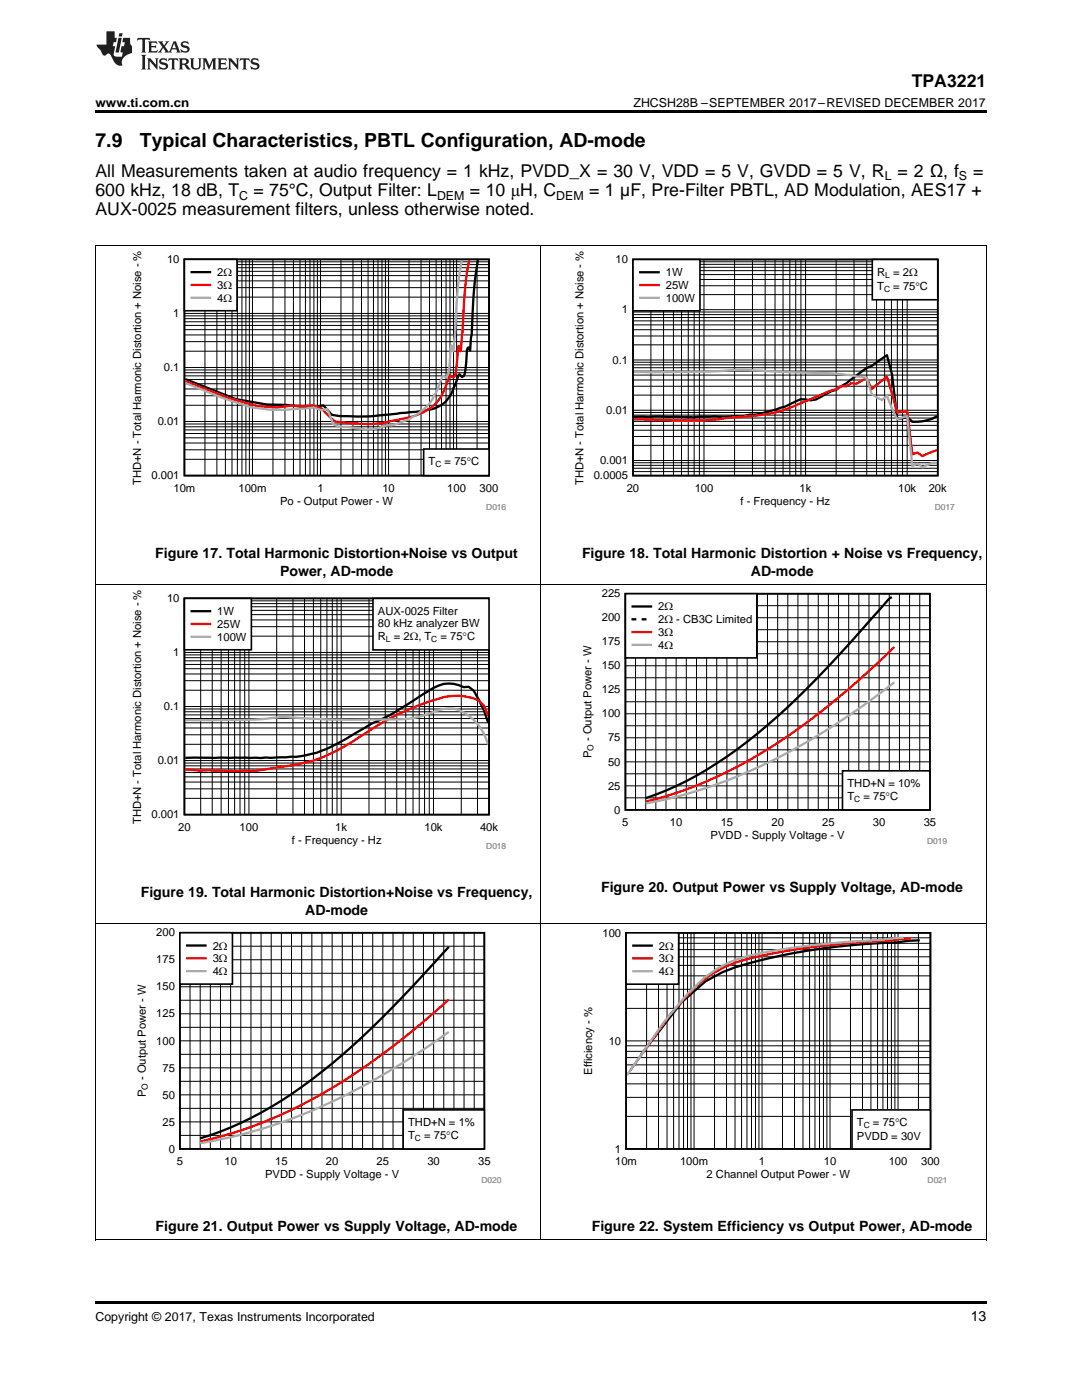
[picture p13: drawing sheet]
<svg xmlns="http://www.w3.org/2000/svg" width="216mm" height="279mm" viewBox="0 0 216 279" stroke-linecap="round" stroke-linejoin="round" font-family="sans-serif">
<defs><g id="words">
<g font-size="3.9">
<text x="19" y="29.3">7.9</text>
<text x="27.9" y="29.3">Typical Characteristics, PBTL Configuration, AD-mode</text>
</g>
<g font-size="3.5">
<text x="181.9" y="17.3">TPA3221</text>
<text x="19" y="35.2">All Measurements taken at audio frequency = 1 kHz, PVDD_X = 30 V, VDD = 5 V, GVDD = 5 V, R</text>
<text x="179.1" y="35.2">= 2 Ω, f</text>
<text x="194.2" y="35.2">=</text>
<text x="19" y="39.1">600 kHz, 18 dB, T</text>
<text x="50.6" y="39.1">= 75°C, Output Filter: L</text>
<text x="93.8" y="39.1">= 10 μH, C</text>
<text x="117.5" y="39.1">= 1 µF, Pre-Filter PBTL, AD Modulation, AES17 +</text>
<text x="19" y="43">AUX-0025 measurement filters, unless otherwise noted.</text>
</g>
<g font-size="2.8">
<text x="31" y="111.4">Figure 17. Total Harmonic Distortion+Noise vs Output</text>
<text x="116.1" y="111.4">Figure 18. Total Harmonic Distortion + Noise vs Frequency,</text>
<text x="55.9" y="114.9">Power, AD-mode</text>
<text x="149.8" y="114.9">AD-mode</text>
<text x="28.1" y="179">Figure 19. Total Harmonic Distortion+Noise vs Frequency,</text>
<text x="119.9" y="178.1">Figure 20. Output Power vs Supply Voltage, AD-mode</text>
<text x="60.9" y="182.6">AD-mode</text>
<text x="31" y="245.7">Figure 21. Output Power vs Supply Voltage, AD-mode</text>
<text x="118.1" y="245.7">Figure 22. System Efficiency vs Output Power, AD-mode</text>
<text x="193.7" y="263.6">13</text>
</g>
<g font-size="2.5">
<text x="19" y="21.4">www.ti.com.cn</text>
<text x="126.4" y="21.4">ZHCSH28B –SEPTEMBER 2017–REVISED DECEMBER 2017</text>
<text x="176.6" y="35.9">L</text>
<text x="191.3" y="35.9">S</text>
<text x="47.7" y="39.8">C</text>
<text x="87.2" y="39.8">DEM</text>
<text x="111" y="39.8">DEM</text>
<text x="19" y="263.6">Copyright © 2017, Texas Instruments Incorporated</text>
</g>
<g font-size="2.2">
<text x="33.3" y="52.5">10</text>
<text x="122.8" y="52.5">10</text>
<text x="43.4" y="55.1">2:</text>
<text x="43.4" y="57.7">3:</text>
<text x="132.9" y="55.1">1W</text>
<text x="132.9" y="57.7">25W</text>
<text x="175" y="55.1">R</text>
<text x="175" y="57.8">T</text>
<text x="178.2" y="55.1">= 2</text>
<text x="178.2" y="57.8">= 75qC</text>
<text x="181.4" y="55.1">:</text>
<text x="34.6" y="63.3">1</text>
<text x="43.4" y="60.2">4:</text>
<text x="124.1" y="62.5">1</text>
<text x="132.9" y="60.2">100W</text>
<text x="32.7" y="74.1">0.1</text>
<text x="122.2" y="72.6">0.1</text>
<text x="121" y="82.6">0.01</text>
<text x="31.5" y="84.9">0.01</text>
<text x="30.2" y="95.6">0.001</text>
<text x="85.5" y="92.9">T</text>
<text x="88.7" y="92.9">= 75qC</text>
<text x="118.5" y="95.7">0.0005</text>
<text x="119.7" y="92.6">0.001</text>
<text x="28.2" y="96.8" transform="rotate(-90 28.2 96.8)">THD+N - Total Harmonic Distortion + Noise - %</text>
<text x="34.6" y="98.2">10m</text>
<text x="47.6" y="98.2">100m</text>
<text x="55.9" y="100.8">Po - Output Power - W</text>
<text x="63.3" y="98.2">1</text>
<text x="76.3" y="98.2">10</text>
<text x="89.2" y="98.2">100</text>
<text x="95.7" y="98.2">300</text>
<text x="116.4" y="96.8" transform="rotate(-90 116.4 96.8)">THD+N - Total Harmonic Distortion + Noise - %</text>
<text x="125.1" y="98.2">20</text>
<text x="138.6" y="98.2">100</text>
<text x="147.7" y="100.8">f - Frequency - Hz</text>
<text x="159.6" y="98.2">1k</text>
<text x="179.2" y="98.2">10k</text>
<text x="185.3" y="98.2">20k</text>
<text x="120.1" y="119.2">225</text>
<text x="33.3" y="120.2">10</text>
<text x="43.4" y="122.8">1W</text>
<text x="43.4" y="125.3">25W</text>
<text x="75.4" y="122.7">AUX-0025 Filter</text>
<text x="75.4" y="125.2">80 kHz analyzer BW</text>
<text x="120.1" y="124">200</text>
<text x="131.3" y="121.8">2:</text>
<text x="131.3" y="124.4">2:</text>
<text x="134.9" y="124.4">- CB3C Limited</text>
<text x="34.6" y="130.9">1</text>
<text x="43.4" y="127.9">100W</text>
<text x="75.4" y="127.7">R</text>
<text x="78.6" y="127.7">= 2:, T</text>
<text x="87.9" y="127.7">= 75</text>
<text x="92.3" y="127.7">qC</text>
<text x="120.1" y="128.8">175</text>
<text x="131.3" y="126.9">3:</text>
<text x="131.3" y="129.5">4:</text>
<text x="120.1" y="133.6">150</text>
<text x="32.7" y="141.7">0.1</text>
<text x="120.1" y="143.2">100</text>
<text x="120.1" y="138.4">125</text>
<text x="118" y="147.9" transform="rotate(-90 118 147.9)">- Output Power - W</text>
<text x="121.3" y="148">75</text>
<text x="31.5" y="152.5">0.01</text>
<text x="118" y="151.3" transform="rotate(-90 118 151.3)">P</text>
<text x="121.3" y="152.8">50</text>
<text x="121.3" y="157.6">25</text>
<text x="169.1" y="157.1">THD+N = 10%</text>
<text x="169.1" y="159.6">T</text>
<text x="172.3" y="159.6">= 75q</text>
<text x="177.6" y="159.6">C</text>
<text x="28.2" y="164.5" transform="rotate(-90 28.2 164.5)">THD+N - Total Harmonic Distortion + Noise - %</text>
<text x="30.2" y="163.3">0.001</text>
<text x="35.6" y="165.9">20</text>
<text x="47.8" y="165.9">100</text>
<text x="66.9" y="165.9">1k</text>
<text x="84.7" y="165.9">10k</text>
<text x="95.8" y="165.9">40k</text>
<text x="122.6" y="162.4">0</text>
<text x="124.2" y="164.9">5</text>
<text x="133.7" y="164.9">10</text>
<text x="141.8" y="167.5">PVDD - Supply Voltage - V</text>
<text x="143.8" y="164.9">15</text>
<text x="153.9" y="164.9">20</text>
<text x="164.1" y="164.9">25</text>
<text x="174.2" y="164.9">30</text>
<text x="184.3" y="164.9">35</text>
<text x="58.2" y="168.4">f - Frequency - Hz</text>
<text x="31.2" y="186.9">200</text>
<text x="42.4" y="189.5">2:</text>
<text x="120.2" y="186.9">100</text>
<text x="131.5" y="189.5">2:</text>
<text x="31.2" y="197.7">150</text>
<text x="31.2" y="192.3">175</text>
<text x="42.4" y="192.1">3:</text>
<text x="42.4" y="194.6">4:</text>
<text x="131.5" y="192.1">3:</text>
<text x="131.5" y="194.6">4:</text>
<text x="31.2" y="203.1">125</text>
<text x="31.2" y="208.5">100</text>
<text x="121.5" y="208.5">10</text>
<text x="29.1" y="215.6" transform="rotate(-90 29.1 215.6)">- Output Power - W</text>
<text x="32.4" y="213.8">75</text>
<text x="118.2" y="214.5" transform="rotate(-90 118.2 214.5)">Efficiency - %</text>
<text x="29.1" y="219" transform="rotate(-90 29.1 219)">P</text>
<text x="32.4" y="219.2">50</text>
<text x="32.4" y="224.6">25</text>
<text x="81.4" y="224.8">THD+N = 1%</text>
<text x="81.4" y="227.3">T</text>
<text x="84.6" y="227.3">= 75</text>
<text x="89.1" y="227.3">qC</text>
<text x="171" y="227.5">PVDD = 30V</text>
<text x="171" y="224.8">T</text>
<text x="174.2" y="224.8">= 75</text>
<text x="178.6" y="224.8">q</text>
<text x="179.5" y="224.8">C</text>
<text x="33.7" y="230">0</text>
<text x="35.3" y="232.6">5</text>
<text x="44.8" y="232.6">10</text>
<text x="54.9" y="232.6">15</text>
<text x="65" y="232.6">20</text>
<text x="75.2" y="232.6">25</text>
<text x="85.3" y="232.6">30</text>
<text x="95.4" y="232.6">35</text>
<text x="122.7" y="230">1</text>
<text x="122.8" y="232.6">10m</text>
<text x="135.7" y="232.6">100m</text>
<text x="151.4" y="232.6">1</text>
<text x="164.4" y="232.6">10</text>
<text x="177.3" y="232.6">100</text>
<text x="183.8" y="232.6">300</text>
<text x="52.9" y="235.1">PVDD - Supply Voltage - V</text>
<text x="141" y="235.1">2 Channel Output Power - W</text>
</g>
<g font-size="1.7">
<text x="176.4" y="58.2">C</text>
<text x="176.7" y="55.5">L</text>
<text x="86.9" y="93.3">C</text>
<text x="77" y="128.1">L</text>
<text x="86.1" y="128.1">C</text>
<text x="118.4" y="149.8" transform="rotate(-90 118.4 149.8)">O</text>
<text x="170.5" y="160">C</text>
<text x="29.5" y="217.5" transform="rotate(-90 29.5 217.5)">O</text>
<text x="82.8" y="227.7">C</text>
<text x="172.4" y="225.2">C</text>
</g>
<g font-size="1.7" fill="#999">
<text x="97" y="101.7">D016</text>
<text x="186.6" y="101.7">D017</text>
<text x="97" y="169.4">D018</text>
<text x="185" y="168.4">D019</text>
<text x="96.1" y="236.1">D020</text>
<text x="185.1" y="236.1">D021</text>
</g>
</g></defs>
<path d="M19 247.5h.2zM196.7 247.5h.1zM19 259.7h177.8v.5h-177.8z" fill="#000"/>
<path d="M19.1 184.3v63.2M107.9 184.3v63.2M196.8 184.3v63.2M19 247.5h177.8" fill="none" stroke="#000" stroke-width=".2"/>
<path d="M27 185.3h73.1v50.8h-73.1z" fill-rule="evenodd" fill="#fff"/>
<path d="M35.9 186.2h60.7v43.1h-60.7z" fill="none" stroke="#000" stroke-width=".33"/>
<g fill="none" stroke="#000" stroke-width=".2">
<path d="M35.9 199.6h60.8M35.9 196.9h60.8M35.9 194.2h60.8M35.9 191.5h60.8M35.9 188.8h60.8M37.9 186.2v43.1M39.9 186.2v43.1M42 186.2v43.1M44 186.2v43.1M46 186.2v43.1M48 186.2v43.1M50.1 186.2v43.1"/>
<path d="M52.1 186.2v43.1M54.1 186.2v43.1M56.1 186.2v43.1M58.2 186.2v43.1M60.2 186.2v43.1M62.2 186.2v43.1M64.2 186.2v43.1M66.3 186.2v43.1M68.3 186.2v43.1M70.3 186.2v43.1M72.3 186.2v43.1M74.4 186.2v43.1"/>
<path d="M76.4 186.2v43.1M78.4 186.2v43.1M80.4 186.2v43.1M82.5 186.2v43.1M84.5 186.2v43.1M86.5 186.2v43.1M88.5 186.2v43.1M90.6 186.2v43.1M92.6 186.2v43.1M94.6 186.2v43.1M35.9 218.5h60.8M35.9 215.8h60.8"/>
<path d="M35.9 213.1h60.8M35.9 210.4h60.8M35.9 207.7h60.8M35.9 205h60.8M35.9 202.3h60.8M35.9 226.6h60.8M35.9 223.9h60.8M35.9 221.2h60.8"/>
</g>
<path d="M89.6 189a235.9 235.9 0 0 1-23.3 23.3 75.7 75.7 0 0 1-26.4 14.9" fill="none" stroke="#000" stroke-width=".46"/>
<path d="M89.6 199.5a135.4 135.4 0 0 1-31.4 22 79.6 79.6 0 0 1-18.3 6.3" fill="none" stroke="#f00" stroke-width=".46"/>
<path d="M89.6 205.9a129.7 129.7 0 0 1-37.5 19.4l-6.1 1.7-6.1 1.1" fill="none" stroke="#aaa" stroke-width=".46"/>
<path d="M80.4 221.5h16.2v7.8h-16.2z" fill-rule="evenodd" fill="#fff"/>
<path d="M80.4 221.5h16.2v7.8h-16.2z" fill="none" stroke="#000" stroke-width=".33"/>
<path d="M35.9 186.2h10.5v10.2h-10.5z" fill-rule="evenodd" fill="#fff"/>
<path d="M35.9 186.2h10.5v10.2h-10.5z" fill="none" stroke="#000" stroke-width=".33"/>
<path d="M37.3 188.7h3.7" fill="none" stroke="#000" stroke-width=".46"/>
<path d="M37.3 191.3h3.7" fill="none" stroke="#f00" stroke-width=".46"/>
<path d="M37.3 193.8h3.7" fill="none" stroke="#aaa" stroke-width=".46"/>
<path d="M116 185.3h72.8v50.8h-72.8z" fill-rule="evenodd" fill="#fff"/>
<path d="M124.9 186.2h60.8v43.1h-60.8z" fill="none" stroke="#000" stroke-width=".33"/>
<g fill="none" stroke="#000" stroke-width=".2">
<path d="M124.9 197.4h60.8M124.9 194.8h60.8M124.9 192.7h60.8M124.9 190.9h60.8M124.9 189.5h60.8M124.9 188.3h60.8M124.9 187.2h60.8M129 186.2v43.1M131.4 186.2v43.1M133.1 186.2v43.1M134.4 186.2v43.1M135.5 186.2v43.1"/>
<path d="M136.4 186.2v43.1M137.2 186.2v43.1M137.9 186.2v43.1M138.5 186.2v43.1M142.6 186.2v43.1M145 186.2v43.1M146.7 186.2v43.1M148 186.2v43.1M149 186.2v43.1M150 186.2v43.1M150.7 186.2v43.1M151.4 186.2v43.1"/>
<path d="M152.1 186.2v43.1M156.1 186.2v43.1M158.5 186.2v43.1M160.2 186.2v43.1M161.5 186.2v43.1M162.6 186.2v43.1M163.5 186.2v43.1M164.3 186.2v43.1M165 186.2v43.1M165.6 186.2v43.1M169.7 186.2v43.1M172.1 186.2v43.1"/>
<path d="M173.8 186.2v43.1M175.1 186.2v43.1M176.2 186.2v43.1M177.1 186.2v43.1M177.9 186.2v43.1M178.6 186.2v43.1M179.2 186.2v43.1M183.3 186.2v43.1M185.7 186.2v43.1M124.9 219h60.8M124.9 216.3h60.8M124.9 214.2h60.8"/>
<path d="M124.9 212.5h60.8M124.9 211.1h60.8M124.9 209.8h60.8M124.9 208.7h60.8M124.9 207.7h60.8M124.9 201.2h60.8M124.9 222.8h60.8"/>
</g>
<path d="M183.5 187.7l-2.5 .1-1.8 .3-6.5 .3-7 .7a112.1 112.1 0 0 0-18.9 3.9l-2.6 1-3.4 1.8-4.8 4.2-8.2 10.6" fill="none" stroke="#000" stroke-width=".46"/>
<path d="M181.7 187.3l-18 1.5a110.6 110.6 0 0 0-16.8 3.3l-2.2 .8-2.6 1.4-3.4 2.7-4.8 5.2-8.1 11.4" fill="none" stroke="#f00" stroke-width=".46"/>
<path d="M180.3 187.1l-4.5 .5-7.6 .4-6.6 .7a97 97 0 0 0-14.5 2.7 22.7 22.7 0 0 0-10 7l-4.7 5.7-7.3 10.5" fill="none" stroke="#aaa" stroke-width=".46"/>
<path d="M170 221.5h15.7v7.8h-15.7z" fill-rule="evenodd" fill="#fff"/>
<path d="M170 221.5h15.7v7.8h-15.7z" fill="none" stroke="#000" stroke-width=".33"/>
<path d="M124.9 186.2h10.5v10.2h-10.5z" fill-rule="evenodd" fill="#fff"/>
<path d="M124.9 186.2h10.5v10.2h-10.5z" fill="none" stroke="#000" stroke-width=".33"/>
<path d="M126.4 188.7h3.6" fill="none" stroke="#000" stroke-width=".46"/>
<path d="M126.4 191.3h3.6" fill="none" stroke="#f00" stroke-width=".46"/>
<path d="M126.4 193.8h3.6" fill="none" stroke="#aaa" stroke-width=".46"/>
<path d="M19.1 116.7v67.6M107.9 116.7v67.6M196.8 116.7v67.6M19 184.3h177.8" fill="none" stroke="#000" stroke-width=".2"/>
<path d="M26 117.7h75v51.7h-75z" fill-rule="evenodd" fill="#fff"/>
<path d="M36.8 119.4h60.8v43.2h-60.8z" fill="none" stroke="#000" stroke-width=".33"/>
<g fill="none" stroke="#000" stroke-width=".2">
<path d="M36.8 119.9h60.8M40 119.4v43.2M42.3 119.4v43.2M44.1 119.4v43.2M45.6 119.4v43.2M46.8 119.4v43.2M47.9 119.4v43.2M48.8 119.4v43.2M49.7 119.4v43.2M55.2 119.4v43.2M58.5 119.4v43.2M60.8 119.4v43.2"/>
<path d="M62.5 119.4v43.2M64 119.4v43.2M65.2 119.4v43.2M66.3 119.4v43.2M67.2 119.4v43.2M68.1 119.4v43.2M73.6 119.4v43.2M76.9 119.4v43.2M79.2 119.4v43.2M81 119.4v43.2M82.4 119.4v43.2M83.7 119.4v43.2"/>
<path d="M84.7 119.4v43.2M85.7 119.4v43.2M86.5 119.4v43.2M92 119.4v43.2M95.3 119.4v43.2M36.8 137.8h60.8M36.8 135.8h60.8M36.8 134.5h60.8M36.8 133.5h60.8M36.8 132.6h60.8M36.8 131.9h60.8M36.8 131.3h60.8"/>
<path d="M36.8 130.7h60.8M36.8 130.2h60.8M36.8 127h60.8M36.8 125.1h60.8M36.8 123.7h60.8M36.8 122.7h60.8M36.8 121.8h60.8M36.8 121.1h60.8M36.8 120.5h60.8M36.8 159.3h60.8M36.8 157.4h60.8M36.8 156.1h60.8"/>
<path d="M36.8 155h60.8M36.8 154.2h60.8M36.8 153.5h60.8M36.8 152.8h60.8M36.8 152.3h60.8M36.8 151.8h60.8M36.8 148.5h60.8M36.8 146.6h60.8M36.8 145.3h60.8M36.8 144.2h60.8M36.8 143.4h60.8M36.8 142.7h60.8"/>
<path d="M36.8 142h60.8M36.8 141.5h60.8M36.8 141h60.8"/>
</g>
<path d="M97.4 144.2l-.8-2.4-2.1-3.9-1-.8h-1a6.4 6.4 0 0 0-7.1 .8l-2 1.3a61.5 61.5 0 0 1-9.1 5.1l-2 1.3a51.3 51.3 0 0 1-9.2 4.6l-1 .3a12.5 12.5 0 0 1-4 .5l-6.1 .3-15-.1" fill="none" stroke="#000" stroke-width=".46"/>
<path d="M97.4 142.9l-.8-2.1a6.5 6.5 0 0 0-5.1-1.9 15.2 15.2 0 0 0-6.1 1.2 55.4 55.4 0 0 0-14.2 7.3 30.2 30.2 0 0 1-15.2 5.6 35.3 35.3 0 0 1-9.1 .9l-7.1-.1-2.8-.2" fill="none" stroke="#f00" stroke-width=".46"/>
<path d="M37 143.7h.8a185.1 185.1 0 0 0 16.2-.4 42.8 42.8 0 0 1 8.1 .1l5.1 .2h8.1a42.4 42.4 0 0 0 8.1-.5l2-.6a10.9 10.9 0 0 1 5.1-1.1 9.7 9.7 0 0 1 6.9 7.2" fill="none" stroke="#aaa" stroke-width=".46"/>
<path d="M74.4 119.4h23.2v10.3h-23.2z" fill-rule="evenodd" fill="#fff"/>
<path d="M74.4 119.4h23.2v10.3h-23.2z" fill="none" stroke="#000" stroke-width=".33"/>
<path d="M36.8 119.4h13.4v10.3h-13.4z" fill-rule="evenodd" fill="#fff"/>
<path d="M36.8 119.4h13.4v10.3h-13.4z" fill="none" stroke="#000" stroke-width=".33"/>
<path d="M38.2 122h3.7" fill="none" stroke="#000" stroke-width=".46"/>
<path d="M38.2 124.5h3.7" fill="none" stroke="#f00" stroke-width=".46"/>
<path d="M38.2 127.1h3.7" fill="none" stroke="#aaa" stroke-width=".46"/>
<path d="M115.9 117.6h73.1v50.9h-73.1z" fill-rule="evenodd" fill="#fff"/>
<path d="M124.8 118.5h60.7v43.1h-60.7z" fill="none" stroke="#000" stroke-width=".33"/>
<g fill="none" stroke="#000" stroke-width=".2">
<path d="M126.8 118.5v43.1M128.8 118.5v43.1M130.9 118.5v43.1M132.9 118.5v43.1M134.9 118.5v43.1M136.9 118.5v43.1M139 118.5v43.1M141 118.5v43.1M143 118.5v43.1M145 118.5v43.1M147.1 118.5v43.1M149.1 118.5v43.1"/>
<path d="M151.1 118.5v43.1M153.1 118.5v43.1M155.2 118.5v43.1M157.2 118.5v43.1M159.2 118.5v43.1M161.2 118.5v43.1M163.3 118.5v43.1M165.3 118.5v43.1M167.3 118.5v43.1M169.3 118.5v43.1M171.4 118.5v43.1M173.4 118.5v43.1"/>
<path d="M175.4 118.5v43.1M177.4 118.5v43.1M179.5 118.5v43.1M181.5 118.5v43.1M183.5 118.5v43.1M124.8 137.7h60.8M124.8 135.3h60.8M124.8 132.9h60.8M124.8 130.5h60.8M124.8 128.1h60.8M124.8 125.7h60.8M124.8 123.3h60.8"/>
<path d="M124.8 120.9h60.8M124.8 159.2h60.8M124.8 156.8h60.8M124.8 154.4h60.8M124.8 152h60.8M124.8 149.6h60.8M124.8 147.2h60.8M124.8 144.8h60.8M124.8 142.5h60.8M124.8 140.1h60.8"/>
</g>
<path d="M178 119.2l-.6 .2a278.4 278.4 0 0 1-22.2 23.5 79.2 79.2 0 0 1-24.3 15.7l-2.1 .7" fill="none" stroke="#000" stroke-width=".46"/>
<path d="M178.5 129.1a140.7 140.7 0 0 1-31.4 24 78.7 78.7 0 0 1-18.3 6.9" fill="none" stroke="#f00" stroke-width=".46"/>
<path d="M178.5 136.2a127.3 127.3 0 0 1-37.5 21l-6.1 1.8-6.1 1.4" fill="none" stroke="#aaa" stroke-width=".46"/>
<path d="M168.1 153.8h17.4v7.8h-17.4z" fill-rule="evenodd" fill="#fff"/>
<path d="M168.1 153.8h17.4v7.8h-17.4z" fill="none" stroke="#000" stroke-width=".33"/>
<path d="M124.8 118.5h26.2v12.8h-26.2z" fill-rule="evenodd" fill="#fff"/>
<path d="M124.8 118.5h26.2v12.8h-26.2z" fill="none" stroke="#000" stroke-width=".33"/>
<path d="M126.2 121h3.7M126.2 123.6h.5M128.3 123.6h.5" fill="none" stroke="#000" stroke-width=".46"/>
<path d="M126.2 126.1h3.7" fill="none" stroke="#f00" stroke-width=".46"/>
<path d="M126.2 128.7h3.7" fill="none" stroke="#aaa" stroke-width=".46"/>
<path d="M19.1 49v67.7M107.9 49v67.7M196.8 49v67.7M19 116.6h177.8" fill="none" stroke="#000" stroke-width=".2"/>
<path d="M26 50h75v51.8h-75z" fill-rule="evenodd" fill="#fff"/>
<path d="M36.8 51.8h60.8v43.1h-60.8z" fill="none" stroke="#000" stroke-width=".33"/>
<g fill="none" stroke="#000" stroke-width=".2">
<path d="M36.8 59.3h60.8M36.8 57.4h60.8M36.8 56.1h60.8M36.8 55h60.8M36.8 54.1h60.8M36.8 53.4h60.8M36.8 52.8h60.8M36.8 52.2h60.8M40.9 51.8v43.1M43.3 51.8v43.1M45 51.8v43.1M46.3 51.8v43.1"/>
<path d="M47.4 51.8v43.1M48.3 51.8v43.1M49.1 51.8v43.1M49.8 51.8v43.1M50.4 51.8v43.1M54.5 51.8v43.1M56.9 51.8v43.1M58.6 51.8v43.1M59.9 51.8v43.1M60.9 51.8v43.1M61.9 51.8v43.1M62.6 51.8v43.1"/>
<path d="M63.3 51.8v43.1M64 51.8v43.1M68 51.8v43.1M70.4 51.8v43.1M72.1 51.8v43.1M73.4 51.8v43.1M74.5 51.8v43.1M75.4 51.8v43.1M76.2 51.8v43.1M76.9 51.8v43.1M77.5 51.8v43.1M81.6 51.8v43.1"/>
<path d="M84 51.8v43.1M85.7 51.8v43.1M87 51.8v43.1M88.1 51.8v43.1M89 51.8v43.1M89.8 51.8v43.1M90.5 51.8v43.1M91.1 51.8v43.1M95.2 51.8v43.1M97.6 51.8v43.1M36.8 79h60.8M36.8 77.6h60.8"/>
<path d="M36.8 76.6h60.8M36.8 75.7h60.8M36.8 75h60.8M36.8 74.4h60.8M36.8 73.8h60.8M36.8 73.3h60.8M36.8 70.1h60.8M36.8 68.2h60.8M36.8 66.8h60.8M36.8 65.8h60.8M36.8 64.9h60.8M36.8 64.2h60.8"/>
<path d="M36.8 63.6h60.8M36.8 63h60.8M36.8 62.5h60.8M36.8 91.7h60.8M36.8 89.8h60.8M36.8 88.4h60.8M36.8 87.4h60.8M36.8 86.5h60.8M36.8 85.8h60.8M36.8 85.2h60.8M36.8 84.6h60.8M36.8 84.1h60.8"/>
<path d="M36.8 80.9h60.8"/>
</g>
<path d="M95.4 51.9l-.8 5.9-.8 12.2-.3-.7-.3 .5a14.6 14.6 0 0 1-.7 5.3l-.3 .1-.5-.5-.6 1.4a12.3 12.3 0 0 1-1.7 3.4 6.9 6.9 0 0 1-5.1 2.5l-3.2 .4a80.5 80.5 0 0 1-13.4 .6l-1.5-.2-1.7-1.9-1.9 .4-2.4-.1-3-.4-4-.1-6.1-1-10.1-4" fill="none" stroke="#000" stroke-width=".46"/>
<path d="M93.6 51.9l-.1 .5a50 50 0 0 0-.9 7.8l-.6 9.4-.1 .5-.4-1.1-.1 .3-.3 3.8a2.64 2.64 0 0 1-.7 2.2l-.6-.4-.6 1.5a9.4 9.4 0 0 1-7.5 6.9l-1.1 .2a30.5 30.5 0 0 1-10.5 1l-3.2-.4-2.8-2.6-1.7-.6-4.2 .1-2.9 .3-3.9-.2-5.8-1.7-8.6-3.4" fill="none" stroke="#f00" stroke-width=".46"/>
<path d="M92.2 51.9l-.8 5.5-.9 12.5-.1 .2-.3-1.2-.6 5.7-.4 .7-.8-.3-1.1 2.9-.4 .9h-.2a6.9 6.9 0 0 1-2.7 3.4 13.5 13.5 0 0 1-7.1 2.8 10.8 10.8 0 0 1-6.6 .3l-2.7-.2-1-.5-1.2-3-1.3 .3-1.4-.6-1.7 .2a38.7 38.7 0 0 1-10.7-.2l-5.5-1.8-7.7-3.1" fill="none" stroke="#aaa" stroke-width=".46"/>
<path d="M84.5 89.6h13.1v5.3h-13.1z" fill-rule="evenodd" fill="#fff"/>
<path d="M84.5 89.6h13.1v5.3h-13.1z" fill="none" stroke="#000" stroke-width=".33"/>
<path d="M36.8 51.8h10.5v10.2h-10.5z" fill-rule="evenodd" fill="#fff"/>
<path d="M36.8 51.8h10.5v10.2h-10.5z" fill="none" stroke="#000" stroke-width=".33"/>
<path d="M38.2 54.3h3.7" fill="none" stroke="#000" stroke-width=".46"/>
<path d="M38.2 56.9h3.7" fill="none" stroke="#f00" stroke-width=".46"/>
<path d="M38.2 59.4h3.7" fill="none" stroke="#aaa" stroke-width=".46"/>
<path d="M114.3 50.1h76.3v51.7h-76.3z" fill-rule="evenodd" fill="#fff"/>
<path d="M126.3 51.8h60.8v43.1h-60.8z" fill="none" stroke="#000" stroke-width=".33"/>
<g fill="none" stroke="#000" stroke-width=".2">
<path d="M126.3 58.8h60.8M126.3 57h60.8M126.3 55.8h60.8M126.3 54.8h60.8M126.3 54h60.8M126.3 53.3h60.8M126.3 52.8h60.8M126.3 52.2h60.8M129.9 51.8v43.1M132.4 51.8v43.1M134.4 51.8v43.1M136 51.8v43.1"/>
<path d="M137.3 51.8v43.1M138.5 51.8v43.1M139.6 51.8v43.1M140.5 51.8v43.1M146.6 51.8v43.1M150.1 51.8v43.1M152.7 51.8v43.1M154.6 51.8v43.1M156.2 51.8v43.1M157.6 51.8v43.1M158.8 51.8v43.1M159.8 51.8v43.1"/>
<path d="M160.7 51.8v43.1M166.8 51.8v43.1M170.4 51.8v43.1M172.9 51.8v43.1M174.9 51.8v43.1M176.5 51.8v43.1M177.9 51.8v43.1M179.1 51.8v43.1M180.1 51.8v43.1M181 51.8v43.1M126.3 78.9h60.8M126.3 77.1h60.8"/>
<path d="M126.3 75.8h60.8M126.3 74.9h60.8M126.3 74.1h60.8M126.3 73.4h60.8M126.3 72.8h60.8M126.3 72.3h60.8M126.3 71.8h60.8M126.3 68.8h60.8M126.3 67.1h60.8M126.3 65.8h60.8M126.3 64.8h60.8M126.3 64h60.8"/>
<path d="M126.3 63.4h60.8M126.3 62.8h60.8M126.3 62.3h60.8M126.3 61.8h60.8M126.3 94.1h60.8M126.3 93.5h60.8M126.3 92.9h60.8M126.3 92.4h60.8M126.3 91.9h60.8M126.3 88.9h60.8M126.3 87.1h60.8M126.3 85.9h60.8"/>
<path d="M126.3 84.9h60.8M126.3 84.1h60.8M126.3 83.4h60.8M126.3 82.8h60.8M126.3 82.3h60.8M126.3 81.9h60.8"/>
</g>
<path d="M187 83.1a8.6 8.6 0 0 1-5 1.1l-1-1-1 .3h-1l-1-8.8-1-3.8-3.1 2.1-1 .4-4 3.1-2.1 1.3-1 .3-3 1.6-1 .2-2.1-.2-1 .4a14.9 14.9 0 0 1-4 1.7l-1 .2a12 12 0 0 1-4.1 .8l-1 .2-4.1 .2-2-.1-4 .2-7.1-.2-4.9 .1" fill="none" stroke="#000" stroke-width=".46"/>
<path d="M126.5 83.7a155.3 155.3 0 0 0 17 0l4.1-.5a30.8 30.8 0 0 0 13.2-3.1l4-1.8 2-.6 1.1-.6h1l1-.6 1 .1 2-1.2 1 2.2 3.1-2.5 2 7.2 2-.2 1 8.6 1.1-.4 1 .7 2.9-1.2" fill="none" stroke="#f00" stroke-width=".46"/>
<path d="M126.5 74.3h4.9a236.6 236.6 0 0 0 17.2-.5l8.1 .4a101.1 101.1 0 0 1 16.2 1.2l1 3.2 2.1 1.2 1-.8 1 2.6 1 2.1 2-.6 1 9.9 1.1-.5 1 .8 2-.9 .9-.1" fill="none" stroke="#aaa" stroke-width=".46"/>
<path d="M174.1 51.8h13v8h-13z" fill-rule="evenodd" fill="#fff"/>
<path d="M174.1 51.8h13v8h-13z" fill="none" stroke="#000" stroke-width=".33"/>
<path d="M126.3 51.8h13.4v10.2h-13.4z" fill-rule="evenodd" fill="#fff"/>
<path d="M126.3 51.8h13.4v10.2h-13.4z" fill="none" stroke="#000" stroke-width=".33"/>
<path d="M127.8 54.3h3.6" fill="none" stroke="#000" stroke-width=".46"/>
<path d="M127.8 56.9h3.6" fill="none" stroke="#f00" stroke-width=".46"/>
<path d="M127.8 59.4h3.6" fill="none" stroke="#aaa" stroke-width=".46"/>
<path d="M19 48.9h177.8" fill="none" stroke="#000" stroke-width=".2"/>
<path d="M19 22h177.8v.5h-177.8z" fill="#000"/>
<g fill="#231f20">
<path d="M27.5 7.6l-.1 .5 .4-.2h.6v.1v2.1l-.2 .4h1l-.3-.4v-2.1l.1-.1h.5l.5 .2-.2-.5zM29.5 8.3l.2 .3v1.5l-.2 .4h1.8l.2-.6a1.04 1.04 0 0 1-1.3 .2v-.7h.6l.3 .2v-.6l-.3 .2h-.6v-.6l.8-.1 .4 .3-.2-.5zM31.5 8.3l.9 1.1-.9 1.1h.8l-.2-.2 .5-.7 .4 .7-.2 .2h1.5l-.1-.2 .1-.4h.9l.1 .4-.2 .2h1l-.3-.3-.7-1.9h-.5l-.9 2-.8-1 .9-1h-.8l.1 .3-.3 .5-.4-.6 .2-.2zM34.7 8.6l.4 1h-.7zM36.3 8.4a.63 .63 0 0 0-.2 .7 .63 .63 0 0 0 .6 .4l.6 .2 .1 .2a.75 .75 0 0 1-.7 .4 .75 .75 0 0 1-.6-.5l.1 .7 .1-.1a1.11 1.11 0 0 0 1.5-.6 1.13 1.13 0 0 0-1.2-.8l-.1-.4a1.04 1.04 0 0 1 1.2 .2l-.2-.5-.1 .1-.5-.2zM28.2 10.9l.2 .4v2.2l-.2 .4h1l-.3-.4v-2.2l.3-.4zM29.3 11.6l.3 .4v1.5l-.3 .4h.8l-.2-.4v-1.3l1.5 1.7v-1.9l.2-.4h-.7l.2 .4v.9l-1.1-1.3zM32 11.8a.62 .62 0 0 0-.2 .7 .62 .62 0 0 0 .6 .4l.6 .1 .1 .3a.76 .76 0 0 1-.7 .3 .76 .76 0 0 1-.6-.4l.1 .7 .1-.1a1.11 1.11 0 0 0 1.5-.6 1.13 1.13 0 0 0-1.2-.8l-.1-.4a1.04 1.04 0 0 1 1.2 .2l-.2-.6-.1 .1-.5-.1zM33.7 11.6l-.2 .6a.61 .61 0 0 1 .8-.3v1.6l-.2 .4h.9l-.2-.4v-1.6a.63 .63 0 0 1 .8 .3l-.2-.6zM35.6 11.6l.3 .4v1.5l-.3 .4h1l-.2-.2v-.8l.5 .2a.76 .76 0 0 0 1.2 .7l-1-1a.58 .58 0 0 0 .6-.5 .58 .58 0 0 0-.5-.6zM36.4 11.9h.1a.45 .45 0 0 1 .5 .1 .45 .45 0 0 1 .1 .5l-.7 .2zM37.9 11.6l.2 .2a2.17 2.17 0 0 0 .3 1.9 .99 .99 0 0 0 1.6-.6v-1.1l.2-.4h-.7l.2 .2a1.92 1.92 0 0 1-.2 1.8 .6 .6 0 0 1-.9-.5v-1.1l.2-.4zM40.4 11.6l.2 .4v1.5l-.2 .4h.7l-.2-.4v-1.4l.8 1.8 .8-1.8v1.4l-.2 .4h.9l-.2-.4v-1.5l.2-.4h-.8l-.6 1.5-.6-1.5zM43.4 11.6l.2 .4v1.5l-.2 .4h1.8l.2-.6a1.04 1.04 0 0 1-1.3 .1v-.6h.5l.4 .2v-.6l-.4 .2h-.5v-.7h.8l.3 .3-.1-.6zM45.5 11.6l.2 .4v1.5l-.2 .4h.7l-.2-.4v-1.3l1.5 1.7v-1.9l.2-.4h-.7l.2 .4v.9l-1.1-1.3zM47.9 11.6l-.1 .6a.61 .61 0 0 1 .8-.3v1.6l-.3 .4h1l-.3-.4 .1-1.6a.63 .63 0 0 1 .7 .3l-.1-.6zM50.2 11.8a.62 .62 0 0 0-.2 .7 .62 .62 0 0 0 .6 .4l.6 .1 .2 .3a.76 .76 0 0 1-.8 .3 .76 .76 0 0 1-.6-.4l.1 .7 .2-.1a1.11 1.11 0 0 0 1.5-.6 1.13 1.13 0 0 0-1.3-.8l-.1-.4a1.04 1.04 0 0 1 1.2 .2l-.1-.6-.2 .1-.5-.1z"/>
<path d="M21.2 6.3v2.6h-1.9l.1 .4 .7 .9a.91 .91 0 0 0 1 .8 .56 .56 0 0 1 .5-.3 .56 .56 0 0 1 .5 .3l.4 .8a1.53 1.53 0 0 0 1.9 1.2 1.54 1.54 0 0 1 1-2.1l.9-.3v-1.4a1.52 1.52 0 0 1-.3-1.6h-1.4l-.2 .8h.5l-.2 .8h-.4l-.2 1v.2l.4 .1-.2 .8a1.93 1.93 0 0 1-1.6-.3l.3-1.8h-.5l.2-.8h.4l.2-.8h-.4v-1.3zM23.6 7.6l-.6 2.9h.7l.6-2.9zM23.8 6.6l-.1 .7h.6l.2-.7z"/>
</g>
<use href="#words"/>
</svg>
